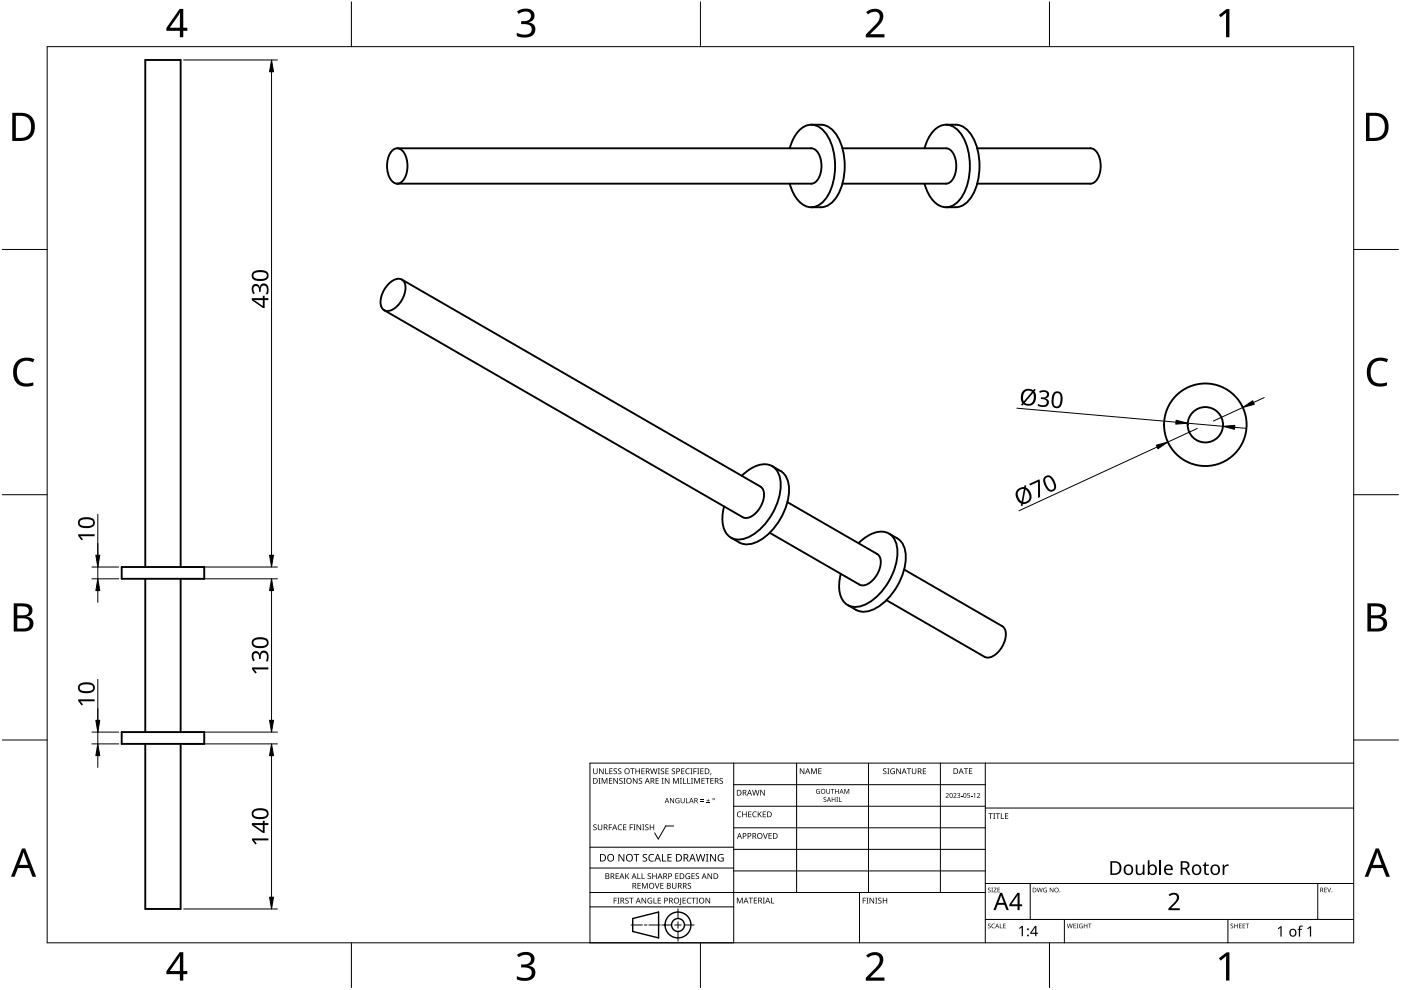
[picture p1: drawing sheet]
<svg xmlns="http://www.w3.org/2000/svg" width="297mm" height="210mm" viewBox="0 0 297 210" stroke-linecap="round" stroke-linejoin="round" font-family="sans-serif">
<g fill="none" stroke="#000" stroke-width=".4">
<path d="M83.3 31.8a1.66 1.66 0 0 1 2.6 1 5.4 5.4 0 0 1-.7 5.8 1.66 1.66 0 0 1-2.7-1.1 5.4 5.4 0 0 1 .8-5.7zM84.2 31.4h87.8a2.86 2.86 0 0 1 2.1 2.9 4.5 4.5 0 0 1-1.6 4.5l-88.3 .1M167.4 31.4a6.3 6.3 0 0 1 4-4.9 3.8 3.8 0 0 1 3.9 2.1 13.4 13.4 0 0 1 0 13.2 3.5 3.5 0 0 1-5.7 1.1 8.2 8.2 0 0 1-2.2-4M172 26.4a4.8 4.8 0 0 1 4.8 1.5 12.9 12.9 0 0 1 1.5 12.1 5.8 5.8 0 0 1-3.5 3.8l-2.8 .1M178.6 31.4h22a2.86 2.86 0 0 1 2.1 2.9 4.5 4.5 0 0 1-1.6 4.5l-22.5 .1M196 31.4a6.3 6.3 0 0 1 3.9-4.9 3.8 3.8 0 0 1 4 2.1 13.4 13.4 0 0 1 0 13.2 3.5 3.5 0 0 1-5.7 1.1 8.2 8.2 0 0 1-2.2-4M200.6 26.4a4.8 4.8 0 0 1 4.8 1.5 12.9 12.9 0 0 1 1.5 12.1 5.8 5.8 0 0 1-3.5 3.8l-2.8 .1M207.2 31.4h24a2.86 2.86 0 0 1 2.1 2.9 4.5 4.5 0 0 1-1.6 4.5l-24.5 .1M85.2 59.3l76 43.9a2.86 2.86 0 0 1 .4 3.5 4.5 4.5 0 0 1-3.7 3.1l-76.4-44M82.5 60.1a2.57 2.57 0 0 1 2.7-.8 2.86 2.86 0 0 1 .4 3.5 4.5 4.5 0 0 1-3.7 3.1 1.72 1.72 0 0 1-1.2-2.2 6 6 0 0 1 1.8-3.6zM163.7 98.8a4.8 4.8 0 0 1 3.5 3.7 12.9 12.9 0 0 1-4.8 11.2 5.8 5.8 0 0 1-5 1.6l-2.4-1.3M157.3 100.9a6.3 6.3 0 0 1 5.8-2.3 3.8 3.8 0 0 1 2.4 3.8 13.4 13.4 0 0 1-6.6 11.4 3.5 3.5 0 0 1-5.5-2 8.2 8.2 0 0 1 .1-4.4"/>
<path d="M166.9 106.5l19.1 11a2.86 2.86 0 0 1 .4 3.5 4.5 4.5 0 0 1-3.7 3.1l-19.5-11.1M182 115.2a6.3 6.3 0 0 1 5.9-2.3 3.8 3.8 0 0 1 2.4 3.7 13.4 13.4 0 0 1-6.6 11.5 3.5 3.5 0 0 1-5.5-2 8.2 8.2 0 0 1 .1-4.4M188.5 113.1a4.8 4.8 0 0 1 3.4 3.6 12.9 12.9 0 0 1-4.7 11.3 5.8 5.8 0 0 1-5 1.6l-2.5-1.3M25.8 120.2h17.5v2.5h-17.5zM30.8 120.2v-107.5h7.5v107.5M30.8 122.7v32.5M38.3 122.7v32.5M191.7 120.8l20.8 12a2.86 2.86 0 0 1 .4 3.5 4.5 4.5 0 0 1-3.7 3.1l-21.3-12.1M25.8 155.2h17.5v2.5h-17.5zM30.8 157.7v35h7.5v-35"/>
<circle cx="255.6" cy="90.1" r="3.8"/>
<circle cx="255.6" cy="90.1" r="8.8"/>
</g>
<path d="M10 9.9h277v190h-277z" fill="none" stroke="#000" stroke-width=".21"/>
<path d="M74.5 .4v9.5M148.5 .4v9.5M222.5 .4v9.5M.5 52.9h9.5M287 52.9h9.5M.5 104.9h9.5M287 104.9h9.5M.5 156.9h9.5M287 156.9h9.5M74.5 199.9v9.5M148.5 199.9v9.5M222.5 199.9v9.5" fill="none" stroke="#000" stroke-width=".21"/>
<g fill="#000">
<path d="M109.6 2.4a2.45 2.45 0 0 1 3.6 .3 1.47 1.47 0 0 1-1.1 2.1 1.55 1.55 0 0 1 1.4 1.5 1.55 1.55 0 0 1-1.3 1.5l-1 .2-1.2-.2-.4-.2v-.6a2.31 2.31 0 0 0 3-.3 1.09 1.09 0 0 0-.1-1.2 1.09 1.09 0 0 0-1-.4h-1v-.6a1.61 1.61 0 0 0 2-.9 1.02 1.02 0 0 0-.3-1 1.02 1.02 0 0 0-1.1-.1l-1.1 .4zM183.6 2.6a2.15 2.15 0 0 1 3.7 .5 3.3 3.3 0 0 1-1.6 2.9l-1.2 1.3h3v.6h-3.9v-.6l1.5-1.6a2.73 2.73 0 0 0 1.4-2.6 1.53 1.53 0 0 0-2.5 0zM258.4 3.2l1.7-1.3h.6v6h-.8l.1-5.2-1.2 1zM3.5 76.7a3.3 3.3 0 0 1 3.8-.5l-.3 .6a2.26 2.26 0 0 0-2.6 .1 2.26 2.26 0 0 0-.8 2.5 2.12 2.12 0 0 0 3.1 1.8l.4-.1v.6a3 3 0 0 1-4-1.2 4 4 0 0 1 .4-3.8zM290.5 76.7a3.3 3.3 0 0 1 3.8-.5l-.3 .6a2.26 2.26 0 0 0-2.6 .1 2.26 2.26 0 0 0-.8 2.5 2.12 2.12 0 0 0 3.1 1.8l.4-.1v.6a3 3 0 0 1-4-1.2 4 4 0 0 1 .4-3.8zM109.6 202.4a2.45 2.45 0 0 1 3.6 .3 1.47 1.47 0 0 1-1.1 2.1 1.55 1.55 0 0 1 1.4 1.5 1.55 1.55 0 0 1-1.3 1.6l-1 .1-1.2-.2-.4-.2v-.6a2.31 2.31 0 0 0 3-.3 1.09 1.09 0 0 0-.1-1.2 1.09 1.09 0 0 0-1-.4h-1v-.6a1.61 1.61 0 0 0 2-.9 1.02 1.02 0 0 0-.3-1 1.02 1.02 0 0 0-1.1-.1l-1.1 .5zM183.6 202.6a2.15 2.15 0 0 1 3.7 .5 3.3 3.3 0 0 1-1.6 2.9l-1.2 1.3h3v.6h-3.9v-.6l1.5-1.6a2.73 2.73 0 0 0 1.4-2.6 1.53 1.53 0 0 0-2.5 0zM258.4 203.2l1.7-1.3h.6v6h-.8l.1-5.2-1.2 1z"/>
<path d="M38.1 1.9h.8v4h.8v.6h-.8v1.4h-.8v-1.4h-2.8v-.6zM38.1 2.7l-2.1 3.2h2.1z"/>
<path d="M2.6 23.9h1.8a2.8 2.8 0 0 1 2.9 3.6 2.73 2.73 0 0 1-3 2.4h-1.7zM3.4 24.6v4.6h.8a2.23 2.23 0 0 0 2.4-2.9 1.96 1.96 0 0 0-2.3-1.7z"/>
<path d="M289.6 23.9h1.9a2.8 2.8 0 0 1 2.9 3.6 2.73 2.73 0 0 1-3.1 2.4h-1.7zM290.4 24.6v4.6h.8a2.23 2.23 0 0 0 2.4-2.9 1.96 1.96 0 0 0-2.2-1.7z"/>
<path d="M2.9 127.9h2.3a1.44 1.44 0 0 1 1.7 1.2 1.44 1.44 0 0 1-1.2 1.7 1.56 1.56 0 0 1 1.4 1.6 1.56 1.56 0 0 1-1.6 1.5h-2.6zM3.7 131.1v2.2h1.2a1.13 1.13 0 0 0 1.4-1.2 1.13 1.13 0 0 0-1.5-1zM3.7 128.6v1.9h1.1a.98 .98 0 0 0 1.3-.8 .98 .98 0 0 0-1.1-1.1z"/>
<path d="M289.9 127.9h2.3a1.44 1.44 0 0 1 1.7 1.2 1.44 1.44 0 0 1-1.1 1.7 1.56 1.56 0 0 1 1.3 1.6 1.56 1.56 0 0 1-1.6 1.5h-2.6zM290.7 131.1v2.2h1.2a1.13 1.13 0 0 0 1.4-1.2 1.13 1.13 0 0 0-1.5-1zM290.7 128.6v1.9h1.1a.98 .98 0 0 0 1.3-.8 .98 .98 0 0 0-1.1-1.1z"/>
<path d="M4.7 179.9h.6l2.4 6h-.8l-.7-1.9h-2.4l-.7 1.9h-.8zM5 180.7l-.9 2.7h1.8z"/>
<path d="M291.7 179.9h.7l2.3 6h-.8l-.7-1.9h-2.4l-.7 1.9h-.8zM292 180.7l-.9 2.7h1.9z"/>
<path d="M38.1 201.9h.8v4h.8v.6h-.8v1.4h-.8v-1.4h-2.8v-.6zM38.1 202.7l-2.1 3.2h2.1z"/>
</g>
<g fill="none" stroke="#000" stroke-width=".21">
<path d="M125.1 179.6h30.5M142.8 175.1h-1.6l-1.6 2.8-.8-1.3M155.6 161.8v38.1h-30.5v-38.1h161.9M155.6 166.4h53.3M155.6 170.9h53.3M155.6 175.5h53.3M168.9 161.8v27.4M184.1 161.8v27.4M199.4 161.8v27.4M208.9 161.8v38.1M208.9 171.3h78.1M125.1 192.3h30.5"/>
<path d="M125.1 189.2h83.8M125.1 184h30.5M133.8 196.1h2.4M136.6 196.1h.6M137.6 196.1h2.4M140.3 196.1h2.1M143.1 196.1h1.3M143.7 192.7v2M143.7 195.4v1.4M143.7 197.5v2M145.1 196.1h2.1M155.6 180.1h53.3"/>
<path d="M155.6 184.7h53.3M182.2 189.2v10.7M208.9 194.9h78.1M208.9 187.3h78.1M218.4 187.3v7.6M225.7 194.9v5M260.3 194.9v5M279.4 187.3v7.6"/>
</g>
<g fill="#000">
<path d="M125.8 174.9l.5-.1h.2l-.1 .2a.25 .25 0 0 0-.3-.1 .25 .25 0 0 0 0 .4 .4 .4 0 0 1 .4 .3 .4 .4 0 0 1-.2 .5 .4 .4 0 0 1-.5-.3v.1a.27 .27 0 0 0 .5 0 .27 .27 0 0 0-.1-.4l-.4-.2zM125.8 162.9h.1v.8a.32 .32 0 0 0 .3 .3 .32 .32 0 0 0 .3-.3v-.8h.2v.8a.47 .47 0 0 1-.5 .4 .47 .47 0 0 1-.4-.4zM126.9 165h.4l-.1 .1v1l.1 .1h-.4l.1-.1v-1zM126.8 174.8h.1v.8a.32 .32 0 0 0 .3 .3 .32 .32 0 0 0 .3-.3v-.8h.2v.8a.47 .47 0 0 1-.5 .4 .47 .47 0 0 1-.4-.4zM127 162.9h.2l.6 1v-1h.2v1.2h-.2l-.7-1 .1 1h-.2zM127.6 165h.2l.4 1 .4-1h.2v1.2h-.2v-1.1l-.4 1.1h-.1l-.4-1.1v1.1h-.1zM128.3 162.9h.2v1.1h.5v.1h-.7zM129.1 174.8h.7v.1h-.6v.5h.5v.1h-.5v.5h-.1zM129.1 165h.7v.1h-.5v.4h.5v.1h-.5v.4h.5v.2h-.7zM129.2 162.9h.7v.1h-.5v.4h.4v.2h-.4v.4h.5v.1h-.7zM130.1 163l.5-.1 .2 .1v.1a.25 .25 0 0 0-.4-.1 .25 .25 0 0 0 0 .4 .4 .4 0 0 1 .4 .3 .4 .4 0 0 1-.2 .5 .4 .4 0 0 1-.5-.3v.1a.27 .27 0 0 0 .5 0 .27 .27 0 0 0-.1-.4l-.4-.2zM130.1 165h.1l.7 1v-1h.1v1.2h-.2l-.6-1v1h-.1z"/>
<path d="M131.1 175l.5-.2 .3 .1-.1 .1a.49 .49 0 0 0-.7 .4 .49 .49 0 0 0 .8 .4 .57 .57 0 0 1-.8 0 .57 .57 0 0 1 0-.8zM131.1 163l.4-.1 .2 .1v.1a.25 .25 0 0 0-.4-.1 .25 .25 0 0 0 0 .4 .4 .4 0 0 1 .5 .3 .4 .4 0 0 1-.3 .5 .4 .4 0 0 1-.5-.3l.1 .1a.27 .27 0 0 0 .4 0 .27 .27 0 0 0-.1-.4l-.3-.2zM131.3 165.1l.5-.2 .2 .1v.1a.25 .25 0 0 0-.4-.1 .25 .25 0 0 0 0 .4 .4 .4 0 0 1 .4 .3 .4 .4 0 0 1-.2 .5 .4 .4 0 0 1-.5-.2h.1a.27 .27 0 0 0 .4 .1 .27 .27 0 0 0-.1-.4l-.4-.3zM132.2 165h.4l-.1 .1v1l.1 .1h-.4l.1-.1v-1zM132.1 174.8h.7v.1h-.5v.4h.5v.1h-.5v.5h.5v.1h-.7zM133.5 174.8h.7v.1h-.5v.5h.5v.1h-.5v.5h-.2zM133.6 162.9h.9v.1h-.3v1.1h-.2v-1.1h-.4zM134.3 174.8h.4l-.1 .1v1l.1 .1h-.4l.1-.1v-1zM134.2 165h.2l.6 1v-1h.2v1.2h-.2l-.7-1v1h-.1zM134.7 162.9h.2v.5h.6v-.5h.2v1.2h-.2v-.5h-.6v.5h-.2zM135 174.8h.1l.7 1v-1h.1v1.2h-.2l-.6-1v1h-.1zM135.5 165.1l.4-.2 .2 .1v.1a.25 .25 0 0 0-.4-.1 .25 .25 0 0 0 0 .4 .4 .4 0 0 1 .5 .3 .4 .4 0 0 1-.3 .5 .4 .4 0 0 1-.5-.2h.1a.27 .27 0 0 0 .4 .1 .27 .27 0 0 0-.1-.4l-.3-.3z"/>
<path d="M136.2 174.8h.4l-.1 .1v1l.1 .1h-.4l.1-.1v-1zM136 162.9h.7v.1h-.6v.4h.5v.2h-.5v.4h.6v.1h-.7zM136.8 174.9l.4-.1h.3l-.1 .2a.25 .25 0 0 0-.3-.1 .25 .25 0 0 0 0 .4 .4 .4 0 0 1 .4 .3 .4 .4 0 0 1-.3 .5 .4 .4 0 0 1-.4-.3v.1a.27 .27 0 0 0 .5 0 .27 .27 0 0 0-.1-.4l-.4-.2zM137.8 174.8h.1v.5h.6v-.5h.2v1.2h-.2v-.6h-.6v.6h-.1zM137.8 162.9h.2l.3 1 .2-1h.2l.3 1 .2-1h.2l-.3 1.2h-.2l-.3-1-.3 1h-.1zM139 165h.7v.1h-.5v.4h.4v.1h-.4v.4h.5v.2h-.7zM139.5 162.9h.4l-.1 .1v1l.1 .1h-.4l.1-.1v-1zM140.3 165h.4l-.1 .1v1l.1 .1h-.4l.1-.1v-1zM140.1 163l.5-.1 .2 .1v.1a.25 .25 0 0 0-.4-.1 .25 .25 0 0 0 0 .4 .4 .4 0 0 1 .4 .3 .4 .4 0 0 1-.2 .5 .4 .4 0 0 1-.5-.3l.1 .1a.27 .27 0 0 0 .4 0 .27 .27 0 0 0-.1-.4l-.4-.2zM141.1 162.9h.7v.1h-.6v.4h.5v.2h-.5v.4h.6v.1h-.7zM141 165h.1l.7 1v-1h.1v1.2h-.2l-.6-1v1h-.1zM142.1 169.2h.1l.6 .9v-.9h.1v1.1h-.1l-.6-.9v.9h-.1z"/>
<path d="M142.5 163l.4-.1 .2 .1v.1a.25 .25 0 0 0-.4-.1 .25 .25 0 0 0 0 .4 .4 .4 0 0 1 .4 .3 .4 .4 0 0 1-.2 .5 .4 .4 0 0 1-.5-.3l.1 .1a.27 .27 0 0 0 .4 0 .27 .27 0 0 0-.1-.4l-.4-.2zM142.7 165h.2l.4 1 .4-1h.2v1.2h-.1v-1.1l-.4 1.1h-.2l-.4-1.1v1.1h-.1zM143.3 169.3l.5-.1 .3 .1-.1 .1a.45 .45 0 0 0-.7 .3 .45 .45 0 0 0 .6 .5v-.4h-.2v-.1h.4v.6a.6 .6 0 0 1-.8-.2 .6 .6 0 0 1 0-.8zM144.1 165h.5l-.2 .1v1l.2 .1h-.5l.2-.1v-1zM144.8 165h.2v1h.5v.2h-.7zM144.4 162.9h.7v.1h-.5v.4h.5v.2h-.5v.4h.5v.1h-.7zM144.3 169.2h.2v.7a.28 .28 0 0 0 .2 .3 .28 .28 0 0 0 .3-.3v-.7h.2v.7a.42 .42 0 0 1-.5 .4 .42 .42 0 0 1-.4-.4zM145.4 169.2h.2v1h.5v.1h-.7zM145.7 165h.2v1h.5v.2h-.7zM145.5 163.1l.4-.2 .3 .1v.1a.49 .49 0 0 0-.7 .4 .49 .49 0 0 0 .7 .5 .57 .57 0 0 1-.8-.1 .57 .57 0 0 1 0-.8zM146.4 162.9h.4l-.1 .1v1l.1 .1h-.4l.1-.1v-1zM146.5 165h.4l-.1 .1v1l.1 .1h-.4l.1-.1v-1z"/>
<path d="M147 162.9h.7v.1h-.5v.5h.5v.1h-.5v.5h-.2zM147.2 165h.2l.4 1 .4-1h.2v1.2h-.2l.1-1.1-.5 1.1h-.1l-.4-1.1v1.1h-.1zM147.8 162.9h.5l-.2 .1v1l.2 .1h-.5l.2-.1v-1zM148.5 169.9h.7v.1h-.7zM148.5 169.5h.7v.2h-.7zM148.5 162.9h.7v.1h-.6v.4h.5v.2h-.5v.4h.6v.1h-.7zM148.7 165h.7v.1h-.5v.4h.5v.1h-.5v.4h.5v.2h-.7zM149.8 170.2h.7v.1h-.7zM149.5 165h.9v.1h-.3v1.1h-.2v-1.1h-.4zM150.1 169.4l.1 .3h.3l-.3 .1v.3l-.1-.3h-.3l.3-.1zM150.7 163.9h.1l-.2 .4zM150.6 165h.7v.1h-.5v.4h.5v.1h-.5v.4h.5v.2h-.7z"/>
<path d="M152.6 165.1l.4-.2 .3 .1-.1 .1a.25 .25 0 0 0-.4-.1 .25 .25 0 0 0 0 .4 .4 .4 0 0 1 .5 .3 .4 .4 0 0 1-.3 .5 .4 .4 0 0 1-.5-.2h.1a.27 .27 0 0 0 .5 .1 .27 .27 0 0 0-.1-.4l-.4-.3zM156.4 172.2l.4-.2 .4 .1-.1 .1a.49 .49 0 0 0-.7 .5 .49 .49 0 0 0 .7 .4 .57 .57 0 0 1-.8 0 .57 .57 0 0 1 0-.8zM157.4 172.1h.1v.5h.7v-.5h.1v1.2h-.1v-.6h-.7v.6h-.1zM158.6 172.1h.7v.1h-.5v.4h.5v.1h-.5v.4h.5v.2h-.7zM159.7 172.2l.4-.2 .3 .1v.1a.49 .49 0 0 0-.7 .5 .49 .49 0 0 0 .7 .4 .57 .57 0 0 1-.8 0 .57 .57 0 0 1 0-.8zM159.5 167.5h.1l.3 1 .3-1h.1l.3 1 .3-1h.1l-.3 1.2h-.2l-.3-1.1-.3 1.1h-.1zM160.7 172.1h.1v.6l.5-.6h.2l-.5 .5 .5 .7h-.1l-.5-.6-.1 .6h-.1zM161.8 176.6h.1l.4 1.1 .3-1.1h.2l-.5 1.2h-.1zM161.2 167.5h.2l.6 1v-1h.2v1.2h-.2l-.7-1v1h-.1zM161.7 172.1h.7v.1h-.5v.4h.5v.1h-.5v.4h.5v.2h-.7zM162.9 176.6h.7v.2h-.5v.3h.5v.2h-.5v.4h.5v.1h-.7zM169.6 162.9h.2l.6 1v-1h.1v1.2h-.1l-.7-1v1h-.1z"/>
<path d="M172 162.9h.2l.4 1 .3-1h.3v1.2h-.2v-1l-.4 1h-.1l-.4-1.1v1.1h-.1zM173.1 167.4l.7-.1-.1 .1a.42 .42 0 0 0-.6 .4 .42 .42 0 0 0 .6 .4v-.3l-.2-.1h.4v.5a.56 .56 0 0 1-.8-.1 .56 .56 0 0 1 0-.8zM173.5 162.9h.7v.1h-.5v.4h.4v.1h-.4v.5h.5v.1h-.7zM174.6 169.1l.4-.1h.2v.2a.25 .25 0 0 0-.4-.1 .25 .25 0 0 0 0 .3 .25 .25 0 0 0 .3 .1 .32 .32 0 0 1 0 .5 .32 .32 0 0 1-.5-.1 .25 .25 0 0 0 .3 .1 .25 .25 0 0 0 .1-.4l-.4-.2zM175.2 167.3h.1v.6a.26 .26 0 0 0 .3 .3 .26 .26 0 0 0 .3-.3v-.6h.1v.6a.39 .39 0 0 1-.4 .4 .39 .39 0 0 1-.4-.4zM176.1 167.3h.8v.1h-.3v.9h-.1v-.9h-.4zM176.3 169h.2v.4h.5v-.4h.1v1h-.1v-.5h-.5v.5h-.2zM177.3 169h.4l-.1 .1 .1 .9h-.4l.1-.1zM177.1 167.3h.1v.4h.5v-.4h.1v1h-.1v-.5h-.5v.5h-.1zM177.9 169h.1v.9h.5v.1h-.6zM179 167.3h.2l.3 .8 .4-.8h.1v1h-.1v-.9l-.4 .9-.4-.9v.9h-.1zM187.3 163l.4-.1 .2 .1v.1a.25 .25 0 0 0-.4-.1 .25 .25 0 0 0 0 .4 .4 .4 0 0 1 .5 .3 .4 .4 0 0 1-.3 .5 .4 .4 0 0 1-.5-.3l.1 .1a.27 .27 0 0 0 .4 0 .27 .27 0 0 0-.1-.4l-.3-.2z"/>
<path d="M188.1 162.9h.5l-.2 .1v1l.2 .1h-.5l.2-.1v-1zM188.9 163.1l.5-.2 .3 .1v.1a.5 .5 0 0 0-.8 .4 .5 .5 0 0 0 .7 .5v-.4h-.3v-.1h.4v.6a.66 .66 0 0 1-.8-.1 .66 .66 0 0 1 0-.9zM190 162.9h.2l.7 1-.1-1h.2v1.2h-.2l-.6-1v1h-.2zM192.3 162.9h.9v.1h-.4v1.1h-.2v-1.1h-.3zM193.3 162.9h.2v.8a.32 .32 0 0 0 .3 .3 .32 .32 0 0 0 .3-.3v-.8h.2v.8a.47 .47 0 0 1-.5 .4 .47 .47 0 0 1-.5-.4zM195.7 162.9h.6v.1h-.5v.4h.5v.2h-.5v.4h.5v.1h-.6zM200.5 168.3a.37 .37 0 0 1 .6 0 .37 .37 0 0 1-.2 .5l-.3 .3h.6v.1h-.7l.3-.4a.27 .27 0 0 0 .2-.4 .27 .27 0 0 0-.4-.1zM202.1 168.3a.37 .37 0 0 1 .6 0 .37 .37 0 0 1-.2 .5l-.2 .3h.5v.1h-.7l.3-.4a.27 .27 0 0 0 .3-.4 .27 .27 0 0 0-.5-.1zM202.9 168.2a.32 .32 0 0 1 .5-.1 .32 .32 0 0 1 0 .5 .33 .33 0 0 1 .1 .6 .33 .33 0 0 1-.6-.2 .26 .26 0 0 0 .4 .1 .26 .26 0 0 0 .1-.4l-.3-.1a.23 .23 0 0 0 .3-.1 .23 .23 0 0 0-.1-.3 .23 .23 0 0 0-.3 .1zM203.7 168.7h.4v.1h-.4zM204.3 162.9h1v.1h-.4v1.1h-.2v-1.1h-.4zM205.1 168.1h.5v.2h-.4v.3a.34 .34 0 0 1 .5 .1 .34 .34 0 0 1-.2 .5 .34 .34 0 0 1-.4-.2 .29 .29 0 0 0 .4 .1 .29 .29 0 0 0 0-.5 .29 .29 0 0 0-.4 0z"/>
<path d="M205.8 168.7h.4v.1h-.4zM205.4 162.9h.7v.1h-.5v.4h.5v.1h-.5v.5h.5v.1h-.7zM206.4 168.4l.4-.3v1.1h-.2v-.9zM207.1 168.3a.37 .37 0 0 1 .6 0 .37 .37 0 0 1-.2 .5l-.2 .3h.5v.1h-.7l.3-.4a.27 .27 0 0 0 .3-.4 .27 .27 0 0 0-.5-.1zM209.6 172.4h.9v.2h-.4v1h-.1v-1h-.4zM210.6 172.4h.4l-.1 .1v1l.1 .1h-.4l.1-.1v-1zM211.1 172.4h.9v.2h-.4v1h-.1v-1h-.4zM212.2 172.4h.2v1.1h.5v.1h-.7zM213.1 172.4h.7v.2h-.6v.3h.5v.2h-.5v.4h.6v.1h-.7zM130.1 190.3h.7v.2h-.5v.4h.4v.1h-.4v.6h-.2zM130.5 185.2h.7v.1h-.5v.4h.5v.1h-.5v.4h.5v.2h-.7zM130.9 190.3h.4l-.1 .2v.9l.1 .2h-.4l.1-.2v-.9z"/>
<path d="M131.1 181.1h.3l.8 1.3v-1.3h.2v1.6h-.3l-.8-1.4v1.4h-.2zM132.6 190.5l.4-.2 .3 .1-.1 .1a.25 .25 0 0 0-.4-.1 .25 .25 0 0 0 0 .4 .4 .4 0 0 1 .5 .3 .4 .4 0 0 1-.3 .5 .4 .4 0 0 1-.5-.2h.1a.27 .27 0 0 0 .5 .1 .27 .27 0 0 0-.1-.5l-.4-.2zM132.6 185.2h.1v.6l.6-.6h.1l-.5 .5 .5 .7h-.1l-.5-.6-.1 .6h-.1zM133.4 190.3h.9v.2h-.4v1.1h-.1v-1.1h-.4zM134.3 181.1h1.2v.2h-.5v1.4h-.2v-1.4h-.5zM135.1 185.2h.2v1h.5v.2h-.7zM135.2 187.2h.6v.1h-.5v.4h.5v.2h-.5v.4h.5v.1h-.6zM136 185.2h.2v1h.5v.2h-.7zM136.1 187.2h.2l.4 1 .4-1h.2v1.2h-.1v-1l-.4 1h-.2l-.4-1 .1 1h-.2zM136 190.3h.2l.7 1.1-.1-1.1h.2v1.3h-.2l-.6-1v1h-.2zM136.3 181.2l.3-.1h.6l-.2 .2a.33 .33 0 0 0-.5 .1 .33 .33 0 0 0 .4 .4 .49 .49 0 0 1 .3 .7 .49 .49 0 0 1-.8 .2l-.2-.1v-.2l.3 .1a.35 .35 0 0 0 .5-.2 .35 .35 0 0 0-.4-.4l-.3-.3zM137.4 190.5l.6-.2 .3 .1-.1 .1a.5 .5 0 0 0-.8 .4 .5 .5 0 0 0 .7 .5v-.3h-.3v-.2h.5v.6a.66 .66 0 0 1-.9-.1 .66 .66 0 0 1 0-.9z"/>
<path d="M137.4 185.3l.4-.2 .2 .1v.1a.25 .25 0 0 0-.4-.1 .25 .25 0 0 0 0 .4 .4 .4 0 0 1 .4 .3 .4 .4 0 0 1-.2 .5 .4 .4 0 0 1-.5-.2h.1a.27 .27 0 0 0 .4 .1 .27 .27 0 0 0-.1-.4l-.4-.3zM137.7 181.3l.5-.2h.5l-.1 .2a.63 .63 0 0 0-.9 .6 .63 .63 0 0 0 .9 .5v.2a.83 .83 0 0 1-1-.3 .83 .83 0 0 1 .1-1zM138.6 190.3h.1v1.1h.5v.2h-.6zM138.8 187.2h.2l.3 1.1 .4-1.1h.1l-.4 1.2h-.2zM138.3 185.2h.2v.5h.6v-.5h.1v1.2h-.1v-.6h-.6v.6h-.2zM139.5 190.3h.6v.2h-.5v.4h.5v.1h-.5v.4h.5v.2h-.6zM140.4 181.1h.2v1.4h.6v.2h-.8zM140 187.2h.7v.1h-.5v.4h.4v.2h-.4v.4h.5v.1h-.7zM141.5 181.1h.9v.2h-.7v.4h.7v.2h-.7v.6h.7v.2h-.9zM142.5 187.2h.1v.8a.32 .32 0 0 0 .4 .3 .32 .32 0 0 0 .3-.3v-.8h.1v.8a.47 .47 0 0 1-.5 .4 .47 .47 0 0 1-.4-.4zM143.2 185.2h.7v.1h-.6v.4h.5v.1h-.5v.4h.6v.2h-.7zM144.2 190.3h.2v1.3l-.1 .2-.3 .1v-.2l.2-.1z"/>
<path d="M144.7 190.3h.7v.2h-.5v.4h.5v.1h-.5v.4h.5v.2h-.7zM145.5 185.3l.4-.2 .4 .1-.1 .1a.5 .5 0 0 0-.7 .4 .5 .5 0 0 0 .7 .5v-.3h-.3v-.2h.4v.6a.66 .66 0 0 1-.9-.1 .66 .66 0 0 1 .1-.9zM145.8 190.5l.4-.2 .3 .1v.1a.49 .49 0 0 0-.7 .5 .49 .49 0 0 0 .7 .4 .57 .57 0 0 1-.8 0 .57 .57 0 0 1 0-.8zM145.9 187.3l.4-.1 .2 .1v.1a.25 .25 0 0 0-.4-.1 .25 .25 0 0 0 0 .4 .4 .4 0 0 1 .4 .3 .4 .4 0 0 1-.2 .5 .4 .4 0 0 1-.5-.3l.1 .1a.27 .27 0 0 0 .4 0 .27 .27 0 0 0-.1-.4l-.4-.2zM146.6 190.3h.9v.2h-.4v1.1h-.1v-1.1h-.4zM146.6 185.2h.7v.1h-.5v.4h.5v.1h-.5v.4h.5v.2h-.7zM147.6 190.3h.4l-.1 .2v.9l.1 .2h-.4l.1-.2v-.9zM147.5 185.3l.5-.2 .2 .1v.1a.25 .25 0 0 0-.4-.1 .25 .25 0 0 0 0 .4 .4 .4 0 0 1 .4 .3 .4 .4 0 0 1-.2 .5 .4 .4 0 0 1-.5-.2h.1a.27 .27 0 0 0 .4 .1 .27 .27 0 0 0-.1-.4l-.4-.3zM147.5 181.1h.2l.4 1.3 .3-1.3h.2l.4 1.3 .3-1.3h.2l-.4 1.6h-.2l-.4-1.4-.3 1.4h-.2zM149.7 181.1h.5l-.2 .1v1.3l.2 .2h-.5l.1-.2v-1.3zM149.6 190.3h.2l.6 1.1v-1.1h.2v1.3h-.2l-.7-1v1h-.1zM150 185.2h.2l.6 1v-1h.2v1.2h-.2l-.7-1 .1 1h-.2z"/>
<path d="M150.5 181.1h.3l.8 1.3v-1.3h.2v1.6h-.3l-.8-1.4v1.4h-.2zM152.3 181.3l.8-.2h.3l-.1 .2a.65 .65 0 0 0-1 .5 .65 .65 0 0 0 .9 .7v-.5h-.3v-.2h.5v.8a.86 .86 0 0 1-1.1-.2 .86 .86 0 0 1 0-1.1zM156.2 190.3h.3l.3 1 .4-1h.3v1.2h-.2v-1l-.4 1h-.1l-.4-1v1h-.2zM158.7 190.3h.9v.2h-.3v1h-.2v-1h-.4zM159.8 190.3h.7v.2h-.5v.3h.5v.2h-.5v.4h.5v.1h-.7zM161.7 190.3h.5l-.2 .2v.9l.2 .1h-.5l.2-.1v-.9zM163.5 190.3h.1v1.1h.6v.1h-.7zM182.9 190.3h.7v.2h-.5v.4h.5v.1h-.5v.6h-.2zM183.7 190.3h.4l-.1 .2v.9l.1 .2h-.4l.1-.2v-.9zM184.4 190.3h.1l.7 1v-1h.1v1.3h-.1l-.7-1v1h-.1zM185.6 190.3h.4l-.1 .2v.9l.1 .2h-.4l.1-.2v-.9zM186.2 190.5l.5-.2 .2 .1v.1a.25 .25 0 0 0-.4-.1 .25 .25 0 0 0 0 .4 .4 .4 0 0 1 .4 .3 .4 .4 0 0 1-.2 .5 .4 .4 0 0 1-.5-.2 .27 .27 0 0 0 .5 .1 .27 .27 0 0 0-.1-.5l-.4-.2z"/>
<path d="M187.2 190.3h.1v.6h.6v-.6h.2v1.3h-.2v-.6h-.6v.6h-.1zM209.5 188.3l.3-.1 .2 .2a.24 .24 0 0 0-.3-.1 .24 .24 0 0 0-.1 .3 .24 .24 0 0 0 .3 .1 .31 .31 0 0 1 0 .5 .31 .31 0 0 1-.5-.2 .23 .23 0 0 0 .4 .2 .23 .23 0 0 0 0-.4l-.3-.2zM209.5 195.9l.3-.1 .2 .2a.24 .24 0 0 0-.3-.1 .24 .24 0 0 0-.1 .3 .24 .24 0 0 0 .3 .1 .31 .31 0 0 1 0 .5 .31 .31 0 0 1-.5-.1 .23 .23 0 0 0 .4 .1 .23 .23 0 0 0 0-.4l-.3-.2zM210.2 188.2h.3l-.1 .1 .1 .9h-.3l.1-.1zM210.3 196l.4-.2 .2 .1v.1a.39 .39 0 0 0-.6 .3 .39 .39 0 0 0 .6 .4 .46 .46 0 0 1-.7-.1 .46 .46 0 0 1 .1-.6zM210.7 188.2h.6l-.5 .9h.5v.1h-.7l.5-.9h-.4zM212 195.8h.1v.9l.4 .1h-.5zM211.5 188.2h.5l-.4 .1v.3h.4l-.4 .1v.4l.4 .1h-.5zM212.7 195.8h.5l-.4 .1v.3h.4l-.4 .2v.3l.4 .1h-.5zM216.1 196.8l.6-.5h.2v2.2h-.3v-1.9l-.4 .4zM219.8 188.2h.2l.2 .8 .2-.8h.1l.2 .8 .2-.8h.2l-.3 1h-.1l-.2-.8-.3 .8h-.1zM221.3 188.3h.7h-.1a.4 .4 0 0 0-.6 .4 .4 .4 0 0 0 .6 .4v-.3l-.3-.1h.4v.5a.53 .53 0 0 1-.7-.2 .53 .53 0 0 1 0-.7z"/>
<path d="M222.6 188.2h.1l.5 .8v-.8h.1v1h-.1l-.5-.8v.8h-.1zM226.2 195.8h.1l.2 .9 .3-.9h.1l.2 .9 .2-.9h.1l-.2 1h-.1l-.3-.8-.2 .8h-.1zM227.6 195.8h.5l-.4 .1v.3h.4l-.4 .2v.3l.4 .1h-.5zM228.3 195.8h.3l-.1 .1 .1 .9h-.3l.1-.1zM228.9 196l.7-.1-.2 .1a.4 .4 0 0 0-.5 .3 .4 .4 0 0 0 .5 .4v-.3l-.2-.1h.4v.5a.53 .53 0 0 1-.7-.1 .53 .53 0 0 1 0-.7zM229.8 195.8h.1v.4h.5v-.4h.1v1h-.1v-.4h-.5v.4h-.1zM230.7 195.8h.7l-.3 .1v.9h-.1v-.9zM240.8 183.3h.4v1.4a.59 .59 0 0 0 .7 .5 .59 .59 0 0 0 .4-.7v-1.2h.4v2.2h-.3l-.1-.3a.84 .84 0 0 1-.9 .3 .84 .84 0 0 1-.6-.8zM247.8 189.7a1.21 1.21 0 0 1 1.4-.4 1.21 1.21 0 0 1 .8 1.2l-.4 .7-1.3 1.4h1.8v.4h-2.4v-.4l1.2-1.2a1.03 1.03 0 0 0 .3-1.7h-.5l-.7 .3zM255.5 182.8h.2v.5h.6v.3h-.6v1.3l.2 .3h.4v.3a.67 .67 0 0 1-1-.6v-1.3h-.3v-.2l.3-.1zM259.2 183.3h.3l.1 .4 .4-.4h.5v.3l-.5 .1-.3 .3-.1 1.5h-.4zM260.9 195.9l.4-.1 .1 .2a.24 .24 0 0 0-.3-.1 .24 .24 0 0 0-.1 .3 .24 .24 0 0 0 .4 .1 .31 .31 0 0 1-.1 .5 .31 .31 0 0 1-.4-.1 .23 .23 0 0 0 .3 .1 .23 .23 0 0 0 .1-.4l-.4-.2z"/>
<path d="M261.7 195.8h.1v.4h.5v-.4h.1v1h-.1v-.4h-.5v.4h-.1zM262.7 195.8h.5l-.4 .1v.3h.4l-.4 .2v.3l.4 .1h-.5zM263.5 195.8h.5l-.4 .1v.3h.4l-.4 .2v.3l.4 .1h-.5zM264.1 195.8h.7l-.3 .1v.9h-.1v-.9zM270.9 196.9l.6-.5h.2v2.2h-.2v-1.9l-.4 .3zM275.5 196.4l.7-.1v.2h-.4l-.1 .2-.1 .2h.5v.2h-.5v1.5h-.2v-1.5h-.3l.3-.2zM277.2 196.9l.6-.5h.2v2.2h-.3v-1.9l-.4 .3zM280.8 188.2h.5l-.4 .1v.3h.4l-.4 .1v.4l.4 .1h-.5zM281.4 188.2h.1l.3 .8 .3-.8h.1l-.3 1h-.2z"/>
<path d="M125.7 165h.4a.61 .61 0 0 1 .6 .6 .61 .61 0 0 1-.6 .6h-.4zM125.9 165.1v.9h.2a.48 .48 0 0 0 .5-.4 .48 .48 0 0 0-.5-.5z"/>
<path d="M128 174.8h.3a.35 .35 0 0 1 .5 .2 .35 .35 0 0 1-.3 .5l.4 .5h-.2l-.3-.5h-.2v.5h-.2zM128.2 174.9v.5h.1a.23 .23 0 0 0 .3-.2 .23 .23 0 0 0-.3-.3z"/>
<path d="M130.3 174.8h.1l.5 1.2h-.2l-.1-.4h-.5l-.2 .4h-.1zM130.3 175l-.2 .5h.4z"/>
<path d="M132.3 163.5a.61 .61 0 0 1 1.2 0 .61 .61 0 0 1-1.2 0zM132.6 163.5a.45 .45 0 0 0 .8 0 .45 .45 0 0 0-.8 0z"/>
<path d="M132.7 165.6a.61 .61 0 0 1 1.2 0 .61 .61 0 0 1-1.2 0zM133 165.6a.45 .45 0 0 0 .9 0 .45 .45 0 0 0-.9 0z"/>
<path d="M136.9 162.9h.4a.35 .35 0 0 1 .4 .3 .35 .35 0 0 1-.2 .4l.3 .5h-.2l-.3-.5h-.2v.5h-.2zM137.1 163v.5h.2a.23 .23 0 0 0 .3-.2 .23 .23 0 0 0-.3-.3z"/>
<path d="M137.2 165h.1l.5 1.2h-.2l-.1-.4h-.5l-.2 .4h-.1zM137.2 165.1l-.2 .6h.4z"/>
<path d="M137.9 165h.4a.35 .35 0 0 1 .4 .2 .35 .35 0 0 1-.2 .4l.3 .6h-.2l-.3-.5h-.2v.5h-.2zM138.1 165.1v.4h.2a.23 .23 0 0 0 .3-.2 .23 .23 0 0 0-.3-.2z"/>
<path d="M141.4 169.2h.1l.4 1.1h-.1l-.2-.3h-.4l-.1 .3h-.2zM141.4 169.3l-.2 .5h.4z"/>
<path d="M143.4 162.9h.3a.41 .41 0 0 1 .5 .5 .41 .41 0 0 1-.6 .3v.4h-.2zM143.6 163v.5a.29 .29 0 0 0 .4-.2 .29 .29 0 0 0-.4-.3z"/>
<path d="M146.5 169.2h.2l.4 1.1h-.2l-.1-.3h-.4l-.2 .3h-.1zM146.6 169.3l-.2 .5h.4z"/>
<path d="M147.2 169.2h.3a.31 .31 0 0 1 .4 .2 .31 .31 0 0 1-.2 .4l.3 .5h-.2l-.2-.5h-.2v.5h-.2zM147.4 169.3v.4h.1a.21 .21 0 0 0 .3-.2 .21 .21 0 0 0-.3-.2z"/>
<path d="M149.4 162.9h.4a.61 .61 0 0 1 .6 .6 .61 .61 0 0 1-.6 .6h-.4zM149.6 163v1h.2a.48 .48 0 0 0 .4-.5 .48 .48 0 0 0-.4-.5z"/>
<path d="M151.1 169.4a.24 .24 0 0 1 .4 0 .24 .24 0 0 1-.4 0zM151.2 169.4a.14 .14 0 0 0 .2 0 .14 .14 0 0 0-.2 0z"/>
<path d="M151.6 165h.3a.35 .35 0 0 1 .4 .2 .35 .35 0 0 1-.2 .4l.3 .6h-.2l-.2-.5h-.3v.5h-.1zM151.7 165.1v.4h.2a.23 .23 0 0 0 .3-.2 .23 .23 0 0 0-.3-.2z"/>
<path d="M156.7 176.6h.1l.5 1.2h-.1l-.2-.3h-.5l-.1 .3h-.2zM156.8 176.8l-.2 .5h.4z"/>
<path d="M156.2 167.5h.4a.61 .61 0 0 1 .6 .6 .61 .61 0 0 1-.6 .6h-.4zM156.4 167.6v1h.1a.48 .48 0 0 0 .5-.5 .48 .48 0 0 0-.4-.5z"/>
<path d="M157.5 167.5h.3a.35 .35 0 0 1 .4 .2 .35 .35 0 0 1-.2 .4l.3 .6h-.1l-.3-.5h-.3v.5h-.1zM157.6 167.6v.5h.2a.23 .23 0 0 0 .3-.3 .23 .23 0 0 0-.3-.2z"/>
<path d="M157.5 176.6h.3a.41 .41 0 0 1 .5 .5 .41 .41 0 0 1-.7 .3v.4h-.1zM157.6 176.8v.4a.29 .29 0 0 0 .5-.2 .29 .29 0 0 0-.5-.2z"/>
<path d="M158.5 176.6h.3a.41 .41 0 0 1 .5 .5 .41 .41 0 0 1-.6 .3v.4h-.2zM158.7 176.8v.4a.29 .29 0 0 0 .4-.2 .29 .29 0 0 0-.4-.2z"/>
<path d="M158.8 167.5h.2l.5 1.2h-.2l-.2-.4h-.4l-.2 .4h-.1zM158.9 167.6l-.2 .6h.4z"/>
<path d="M159.5 176.6h.4a.35 .35 0 0 1 .4 .3 .35 .35 0 0 1-.2 .4l.3 .5h-.2l-.3-.5h-.2v.5h-.2zM159.7 176.8v.4h.2a.23 .23 0 0 0 .3-.2 .23 .23 0 0 0-.3-.2z"/>
<path d="M160.4 177.2a.65 .65 0 0 1 1.3 0 .65 .65 0 0 1-1.3 0zM160.7 177.2a.45 .45 0 0 0 .9 0 .45 .45 0 0 0-.9 0z"/>
<path d="M162.7 172.1h.3a.61 .61 0 0 1 .6 .6 .61 .61 0 0 1-.6 .6h-.3zM162.8 172.2v.9h.2a.48 .48 0 0 0 .5-.4 .48 .48 0 0 0-.5-.5z"/>
<path d="M163.9 176.6h.4a.61 .61 0 0 1 .6 .7 .61 .61 0 0 1-.7 .5h-.3zM164 176.8v.9h.2a.48 .48 0 0 0 .5-.4 .48 .48 0 0 0-.5-.5z"/>
<path d="M171.2 162.9h.1l.5 1.2h-.2l-.1-.4h-.5l-.1 .4h-.2zM171.2 163.1l-.1 .5h.3z"/>
<path d="M174 167.8a.51 .51 0 0 1 1 0 .51 .51 0 0 1-1 0zM174.2 167.8a.38 .38 0 0 0 .7 0 .38 .38 0 0 0-.7 0z"/>
<path d="M175.7 169l.5 1-.2-.3h-.5l-.2 .3zM175.7 169.1l-.1 .5h.3z"/>
<path d="M178.4 167.3l.5 1-.3-.3h-.4l-.2 .3zM178.4 167.4l-.1 .5h.3z"/>
<path d="M191.6 162.9h.2l.4 1.2h-.1l-.2-.4h-.4l-.2 .4h-.1zM191.7 163.1l-.2 .5h.4z"/>
<path d="M194.6 162.9h.3a.35 .35 0 0 1 .5 .2 .35 .35 0 0 1-.3 .5l.4 .5h-.2l-.3-.5h-.3v.5h-.1zM194.7 163v.5h.2a.23 .23 0 0 0 .3-.2 .23 .23 0 0 0-.3-.3z"/>
<path d="M201.4 168.2l.4-.1 .2 .3v.5l-.2 .3-.3-.1-.2-.2zM201.5 168.3v.1a.37 .37 0 0 0-.1 .4 .37 .37 0 0 0 .4 .2 .4 .4 0 0 0 .1-.5 .4 .4 0 0 0-.4-.2z"/>
<path d="M202.2 162.9h.3a.61 .61 0 0 1 .6 .6 .61 .61 0 0 1-.6 .6h-.3zM202.3 163v1h.2a.48 .48 0 0 0 .5-.5 .48 .48 0 0 0-.5-.5z"/>
<path d="M203.7 162.9h.2l.4 1.2h-.1l-.2-.4h-.5l-.1 .4h-.2zM203.8 163.1l-.2 .5h.4z"/>
<path d="M204.3 168.2l.4-.1 .2 .3v.5l-.2 .3-.3-.1-.1-.2zM204.4 168.3v.1a.37 .37 0 0 0-.1 .4 .37 .37 0 0 0 .4 .2 .4 .4 0 0 0 .1-.5 .4 .4 0 0 0-.4-.2z"/>
<path d="M128.4 185.2h.3a.31 .31 0 0 1 .4 .1 .31 .31 0 0 1-.2 .4 .33 .33 0 0 1 .3 .4 .33 .33 0 0 1-.4 .3h-.4zM128.5 185.8v.4h.3a.23 .23 0 0 0 .2-.2 .23 .23 0 0 0-.3-.2zM128.5 185.3v.4h.2a.21 .21 0 0 0 .3-.2 .21 .21 0 0 0-.3-.2z"/>
<path d="M127.2 181.1h.5a.79 .79 0 0 1 .8 .8 .79 .79 0 0 1-.9 .8h-.4zM127.4 181.2v1.3h.2a.62 .62 0 0 0 .7-.6 .62 .62 0 0 0-.6-.7z"/>
<path d="M129.5 185.2h.3a.35 .35 0 0 1 .4 .2 .35 .35 0 0 1-.2 .4l.3 .6h-.1l-.3-.5h-.3v.5h-.1zM129.6 185.3v.4h.2a.23 .23 0 0 0 .3-.2 .23 .23 0 0 0-.3-.2z"/>
<path d="M128.9 181.3a.77 .77 0 0 1 1.2 .1 .77 .77 0 0 1-.2 1.1 .77 .77 0 0 1-1.1-.3v-.5zM129.1 181.4a.63 .63 0 0 0-.2 .8 .63 .63 0 0 0 .9 .2l.1-.1a.61 .61 0 0 0 0-.8 .61 .61 0 0 0-.8-.1z"/>
<path d="M131.6 190.3h.3a.35 .35 0 0 1 .4 .3 .35 .35 0 0 1-.2 .4l.3 .6h-.1l-.3-.5h-.3v.5h-.1zM131.7 190.5v.4h.2a.23 .23 0 0 0 .3-.2 .23 .23 0 0 0-.3-.2z"/>
<path d="M131.8 185.2h.1l.5 1.2h-.2l-.1-.4h-.5l-.1 .4h-.2zM131.8 185.3l-.1 .6h.3z"/>
<path d="M132.9 181.3a.77 .77 0 0 1 1.1 0 .77 .77 0 0 1-.1 1.2 .77 .77 0 0 1-1.1-.3l-.1-.5zM133.1 181.4a.63 .63 0 0 0-.2 .8 .63 .63 0 0 0 .9 .2l.1-.1a.61 .61 0 0 0 0-.8 .61 .61 0 0 0-.8-.1z"/>
<path d="M134.1 187.2h.3a.35 .35 0 0 1 .5 .2 .35 .35 0 0 1-.3 .5l.4 .5h-.2l-.3-.5h-.2v.5h-.2zM134.3 187.3v.5h.1a.23 .23 0 0 0 .3-.2 .23 .23 0 0 0-.3-.3z"/>
<path d="M134.4 185.2h.1l.5 1.2h-.2l-.1-.4h-.5l-.2 .4h-.1zM134.4 185.3l-.2 .6h.4z"/>
<path d="M135.3 190.3h.1l.5 1.3h-.2l-.1-.4h-.5l-.2 .4h-.1zM135.3 190.5l-.2 .5h.4z"/>
<path d="M137.5 187.8a.61 .61 0 0 1 1.2 0 .61 .61 0 0 1-1.2 0zM137.8 187.8a.45 .45 0 0 0 .8 0 .45 .45 0 0 0-.8 0z"/>
<path d="M139.3 181.1h.2l.6 1.6h-.2l-.2-.5h-.6l-.2 .5h-.2zM139.4 181.3l-.2 .7h.5z"/>
<path d="M139.9 185.2h.1l.5 1.2h-.2l-.1-.4h-.5l-.1 .4h-.2zM139.9 185.3l-.2 .6h.4z"/>
<path d="M140.6 185.2h.4a.35 .35 0 0 1 .4 .2 .35 .35 0 0 1-.2 .4l.3 .6h-.2l-.3-.5h-.2v.5h-.2zM140.8 185.3v.4h.2a.23 .23 0 0 0 .3-.2 .23 .23 0 0 0-.3-.2z"/>
<path d="M141.4 187.2h.3a.31 .31 0 0 1 .5 .2 .31 .31 0 0 1-.2 .4 .33 .33 0 0 1 .2 .4 .33 .33 0 0 1-.4 .2h-.4zM141.5 187.9v.4h.3a.23 .23 0 0 0 .3-.2 .23 .23 0 0 0-.3-.2zM141.5 187.3v.4h.3a.21 .21 0 0 0 .2-.2 .21 .21 0 0 0-.3-.2z"/>
<path d="M140.8 190.3h.4a.41 .41 0 0 1 .4 .5 .41 .41 0 0 1-.6 .3v.5h-.2zM141 190.5v.5a.29 .29 0 0 0 .5-.3 .29 .29 0 0 0-.5-.2z"/>
<path d="M141.9 190.3h.3a.35 .35 0 0 1 .4 .3 .35 .35 0 0 1-.2 .4l.3 .6h-.1l-.3-.5h-.3v.5h-.1zM142 190.5v.4h.2a.23 .23 0 0 0 .3-.2 .23 .23 0 0 0-.3-.2z"/>
<path d="M141.7 185.2h.3a.41 .41 0 0 1 .5 .5 .41 .41 0 0 1-.6 .2v.5h-.2zM141.9 185.3v.5a.29 .29 0 0 0 .4-.3 .29 .29 0 0 0-.4-.2z"/>
<path d="M143.7 187.2h.4a.35 .35 0 0 1 .4 .2 .35 .35 0 0 1-.2 .5l.3 .5h-.2l-.3-.5h-.2v.5h-.2zM143.9 187.3v.5h.2a.23 .23 0 0 0 .3-.2 .23 .23 0 0 0-.3-.3z"/>
<path d="M142.8 191a.61 .61 0 0 1 1.2 0 .61 .61 0 0 1-1.2 0zM143 191a.45 .45 0 0 0 .9 0 .45 .45 0 0 0-.9 0z"/>
<path d="M143.3 181.1h.5a.79 .79 0 0 1 .8 .8 .79 .79 0 0 1-.8 .8h-.5zM143.5 181.2v1.3h.2a.62 .62 0 0 0 .7-.6 .62 .62 0 0 0-.6-.7z"/>
<path d="M144.8 187.2h.3a.35 .35 0 0 1 .5 .2 .35 .35 0 0 1-.3 .5l.4 .5h-.2l-.3-.5h-.3v.5h-.1zM144.9 187.3v.5h.2a.23 .23 0 0 0 .3-.2 .23 .23 0 0 0-.3-.3z"/>
<path d="M144.1 185.2h.4a.61 .61 0 0 1 .6 .6 .61 .61 0 0 1-.6 .6h-.4zM144.3 185.3v.9h.1a.48 .48 0 0 0 .5-.4 .48 .48 0 0 0-.4-.5z"/>
<path d="M144.9 181.1h.5a.45 .45 0 0 1 .5 .3 .45 .45 0 0 1-.3 .6l.5 .7h-.3l-.4-.7h-.3v.7h-.2zM145.1 181.3v.5h.3a.3 .3 0 0 0 .3-.3 .3 .3 0 0 0-.3-.2z"/>
<path d="M146.7 181.1h.2l.6 1.6h-.2l-.2-.5h-.6l-.2 .5h-.2zM146.8 181.3l-.2 .7h.5z"/>
<path d="M148.1 191a.61 .61 0 0 1 1.2 0 .61 .61 0 0 1-1.2 0zM148.4 191a.45 .45 0 0 0 .9 0 .45 .45 0 0 0-.9 0z"/>
<path d="M149.2 185.2h.2l.4 1.2h-.1l-.2-.4h-.4l-.2 .4h-.1zM149.3 185.3l-.2 .6h.4z"/>
<path d="M151.3 185.2h.4a.61 .61 0 0 1 .6 .6 .61 .61 0 0 1-.7 .6h-.3zM151.5 185.3v.9h.1a.48 .48 0 0 0 .5-.4 .48 .48 0 0 0-.4-.5z"/>
<path d="M158.1 190.3h.1l.5 1.2h-.2l-.1-.3h-.5l-.1 .3h-.2zM158.2 190.5l-.2 .5h.4z"/>
<path d="M160.8 190.3h.3a.35 .35 0 0 1 .4 .3 .35 .35 0 0 1-.2 .4l.3 .5h-.1l-.3-.5h-.3v.5h-.1zM160.9 190.5v.4h.2a.23 .23 0 0 0 .3-.2 .23 .23 0 0 0-.3-.2z"/>
<path d="M162.7 190.3h.1l.5 1.2h-.1l-.2-.3h-.5l-.1 .3h-.2zM162.8 190.5l-.2 .5h.4z"/>
<path d="M211.4 195.8l.5 1-.3-.3h-.4l-.2 .3zM211.4 196l-.1 .4h.3z"/>
<path d="M212 189.3h.5l1.4 3.7h-.5l-.4-1.2h-1.5l-.4 1.2h-.5zM212.2 189.8l-.5 1.6h1.1z"/>
<path d="M215.7 189.3h.5v2.4h.5v.4h-.5v.9h-.5v-.9h-1.7v-.3zM215.7 189.8l-1.3 1.9h1.3z"/>
<path d="M219 188.2h.3a.49 .49 0 0 1 .4 .5 .49 .49 0 0 1-.5 .5h-.2zM219.1 188.3v.8l.3-.1 .2-.2v-.3z"/>
<path d="M219.5 196.3h.2v1.5h.3v.2h-.3v.5h-.2v-.5h-1.1v-.2zM219.5 196.6l-.8 1.2h.8z"/>
<path d="M223.5 188.7a.49 .49 0 0 1 .9 0 .49 .49 0 0 1-.9 0zM223.7 188.7a.36 .36 0 0 0 .7 0 .36 .36 0 0 0-.7 0z"/>
<path d="M235.4 182.6h.9a1.46 1.46 0 0 1 1.5 1.5 1.46 1.46 0 0 1-1.6 1.4h-.8zM235.8 182.9v2.3h.4a1.14 1.14 0 0 0 1.2-1.1 1.14 1.14 0 0 0-1.1-1.2z"/>
<path d="M238.5 183.6a1.08 1.08 0 0 1 1.6 .1 1.08 1.08 0 0 1-.2 1.5 1.08 1.08 0 0 1-1.5-.2 1.47 1.47 0 0 1 .1-1.4zM238.9 183.7a.85 .85 0 0 0-.3 1 .85 .85 0 0 0 .9 .5 .82 .82 0 0 0 .4-1.1 .82 .82 0 0 0-1-.4z"/>
<path d="M243.3 182.4h.4v1.2a.96 .96 0 0 1 1.2-.2 .96 .96 0 0 1 .4 1.3 .91 .91 0 0 1-.6 .8 .91 .91 0 0 1-1-.3l-.1 .3h-.3zM243.9 183.8l-.2 .4a.68 .68 0 0 0 .2 .9 .68 .68 0 0 0 .9-.1l.1-.2a.74 .74 0 0 0-.1-1 .74 .74 0 0 0-.9-.1z"/>
<path d="M247.1 183.6a.94 .94 0 0 1 1.1-.2 .94 .94 0 0 1 .5 1.1h-1.5a.83 .83 0 0 0 .5 .7 .83 .83 0 0 0 .9-.1v.3a1.19 1.19 0 0 1-1.6-.2 1.19 1.19 0 0 1 .1-1.6zM247.3 183.7l-.1 .5h1.1a.54 .54 0 0 0-.3-.6 .54 .54 0 0 0-.7 .1z"/>
<path d="M250.3 182.6h.8a.84 .84 0 0 1 1.1 .6 .84 .84 0 0 1-.6 1l.8 1.3h-.4l-.7-1.2h-.6v1.2h-.4zM250.7 182.9v1.1h.4a.56 .56 0 0 0 .7-.6 .56 .56 0 0 0-.7-.5z"/>
<path d="M253 183.6a1.08 1.08 0 0 1 1.5 .1 1.08 1.08 0 0 1-.1 1.5 1.08 1.08 0 0 1-1.6-.2 1.47 1.47 0 0 1 .2-1.4zM253.3 183.7a.85 .85 0 0 0-.2 1 .85 .85 0 0 0 .9 .5 .82 .82 0 0 0 .3-1.1 .82 .82 0 0 0-1-.4z"/>
<path d="M256.9 183.6a1.08 1.08 0 0 1 1.6 .1 1.08 1.08 0 0 1-.2 1.5 1.08 1.08 0 0 1-1.5-.2 1.47 1.47 0 0 1 .1-1.4zM257.3 183.7a.85 .85 0 0 0-.3 1 .85 .85 0 0 0 .9 .5 .82 .82 0 0 0 .4-1.1 .82 .82 0 0 0-1-.4z"/>
<path d="M273.6 197.1a.82 .82 0 0 1 1.2 .1 .82 .82 0 0 1-.2 1.2 .82 .82 0 0 1-1.2-.4zM273.8 197.2a.6 .6 0 0 0-.2 .9 .6 .6 0 0 0 .9 .1l.1-.3a.53 .53 0 0 0-.1-.6 .53 .53 0 0 0-.7-.1z"/>
<path d="M279.9 188.2h.3a.28 .28 0 0 1 .3 .2 .28 .28 0 0 1-.1 .3l.2 .5-.4-.4h-.2v.4h-.1zM280 188.3v.4h.2a.19 .19 0 0 0 .2-.2 .19 .19 0 0 0-.2-.2z"/>
<circle cx="218" cy="198.3" r=".2"/>
<circle cx="218" cy="197" r=".2"/>
<circle cx="224.7" cy="189.1" r=".09"/>
<circle cx="282.4" cy="189.1" r=".09"/>
</g>
<g fill="none" stroke="#000" stroke-width=".3">
<path d="M134.1 194.7l5.5-1.3v5.5l-5.5-1.4z"/>
<circle cx="143.7" cy="196.1" r="1.37"/>
<circle cx="143.7" cy="196.1" r="2.74"/>
</g>
<path d="M246 182.4v3.1" fill="none" stroke="#000" stroke-width=".36"/>
<g fill="none" stroke="#000" stroke-width=".21">
<path d="M38.9 12.7h19.9M57.6 15.2v102.5M215.6 86.5l33.7 3M245.3 94.8l-29.3 13.5M251.8 89.7l7.5 .7M253.9 90.8l-6.3 2.9M261.8 90.6l2.5 .2M263.5 86.4l-6.2 2.9M268 84.3l-2.2 1M20.7 109v13.7M19.5 120.2h5.7M19.5 122.7h5.7"/>
<path d="M20.7 125.2v2.5M38.9 120.2h19.9M38.9 122.7h19.9M57.6 125.2v27.5M19.5 155.2h5.7M19.5 157.7h5.7M20.7 144v13.7M38.9 155.2h19.9M38.9 157.7h19.9M20.7 160.2v2.5M57.6 160.2v30M38.9 192.7h19.9"/>
</g>
<g fill="#000" stroke="#000" stroke-width=".21">
<path d="M57.6 12.7l.4 2.5h-.8zM245.2 94.4l2.4-.7-2.1 1.5zM249.4 89.1l2.4 .6-2.5 .2zM259.3 90.4l2.5-.2-.1 .8zM263.5 86.4l2.1-1.4 .3 .7zM20.3 117.7h.9l-.5 2.5zM57.2 117.7h.8l-.4 2.5zM20.7 122.7l.5 2.5h-.9zM57.6 122.7l.4 2.5h-.8zM20.3 152.7h.9l-.5 2.5zM57.2 152.7h.8l-.4 2.5zM20.7 157.7l.5 2.5h-.9z"/>
<path d="M57.6 157.7l.4 2.5h-.8zM57.2 190.2h.8l-.4 2.5z"/>
</g>
<g fill="#000">
<path d="M53.6 60.5a.85 .85 0 0 1 .9-.3 .85 .85 0 0 1 .6 .7 .93 .93 0 0 1 1-.8 .93 .93 0 0 1 .8 1l-.1 1.3h-.4a1.24 1.24 0 0 0-.3-1.8 .71 .71 0 0 0-.8 .9v.4h-.4a.81 .81 0 0 0 0-.9 .81 .81 0 0 0-.9-.3 1.02 1.02 0 0 0 0 1.5l-.3 .2a1.65 1.65 0 0 1-.1-1.9zM220.3 83a1.25 1.25 0 0 1 1.3-.3 1.25 1.25 0 0 1 .8 1 .85 .85 0 0 1-.8 .8 .93 .93 0 0 1 .8 1.1 .93 .93 0 0 1-1.1 .7l-1.3-.3 .1-.4a1.24 1.24 0 0 0 1.8-.1 .71 .71 0 0 0-.9-.9h-.3v-.4a.81 .81 0 0 0 .9 0 .81 .81 0 0 0 .4-.7 1.02 1.02 0 0 0-1.5-.2zM16.6 113.3h3.5v.4h-3.1l.6 .6-.3 .3-.7-1zM218.2 102.6l2.1-1 .2 .3v3.5l-.4 .2v-3.4l-1.7 .8zM53.6 138.3a.85 .85 0 0 1 .9-.2 .85 .85 0 0 1 .6 .7 .93 .93 0 0 1 1-.9 .93 .93 0 0 1 .8 1.1l-.1 1.2h-.4a1.24 1.24 0 0 0-.3-1.8 .71 .71 0 0 0-.8 1v.3h-.4a.81 .81 0 0 0 0-.9 .81 .81 0 0 0-.9-.3 1.02 1.02 0 0 0 0 1.5l-.3 .2a1.65 1.65 0 0 1-.1-1.9zM16.6 148.3h3.5v.4h-3.1l.6 .6-.3 .3-.7-1zM53.4 141.5h3.5v.4h-3l.5 .7-.3 .2-.7-.9zM53.4 177.8h3.5v.4h-3l.5 .6-.3 .3-.7-1z"/>
<path d="M53.6 57.7a2.6 2.6 0 0 1 3.2 .2 1.22 1.22 0 0 1-.2 1.3 1.22 1.22 0 0 1-1.2 .4 1.53 1.53 0 0 1-2-1zM53.9 58a.75 .75 0 0 0 0 .9 .75 .75 0 0 0 .9 .2h1a.69 .69 0 0 0 .8-.7 .69 .69 0 0 0-.8-.7h-1.3z"/>
<path d="M53.4 63.2h2.3v-.5h.4v.5h.8v.4h-.8v1.7h-.4l-2.3-1.6zM53.9 63.6l1.8 1.3v-1.3z"/>
<path d="M217 82.8l.5-.3a1.93 1.93 0 0 1 1.6 .2l.2-.3 .3 .3-.3 .3a1.81 1.81 0 0 1 .1 2.3 1.81 1.81 0 0 1-2.2 .5l-.2-.1-.2 .3-.3-.2 .3-.3a2.31 2.31 0 0 1 .2-2.7zM219 83.3l-1.7 2.1a1.23 1.23 0 0 0 1.4 0 1.23 1.23 0 0 0 .5-1.4zM217.3 83.1a2.07 2.07 0 0 0-.2 2l1.7-2-.8-.3z"/>
<path d="M223.4 83.2a1.15 1.15 0 0 1 1.4 0 1.15 1.15 0 0 1 .5 1.3 1.69 1.69 0 0 1-1.2 2.1 1.27 1.27 0 0 1-1.1-1.7l.1-1zM223.8 83.5a2.16 2.16 0 0 0 0 2.7 .82 .82 0 0 0 1-1 1.35 1.35 0 0 0-.6-1.9z"/>
<path d="M16.8 110.1a2.6 2.6 0 0 1 3.2 .2 1.22 1.22 0 0 1-.2 1.3 1.22 1.22 0 0 1-1.3 .4 1.53 1.53 0 0 1-2-1zM17.1 110.4a.75 .75 0 0 0 0 .9 .75 .75 0 0 0 .9 .2h1a.69 .69 0 0 0 .8-.7 .69 .69 0 0 0-.8-.7h-1.3z"/>
<path d="M215.7 103.8a1.92 1.92 0 0 1 1.5-.5v-.4h.4l-.1 .5a1.81 1.81 0 0 1 1.2 1.9 1.81 1.81 0 0 1-1.6 1.6h-.2l-.1 .4-.4-.1 .1-.4a2.05 2.05 0 0 1-.8-3zM217.4 103.8l-.5 2.7a1.23 1.23 0 0 0 1.3-.7 1.23 1.23 0 0 0-.3-1.5zM216 104.1a1.64 1.64 0 0 0 .6 2.2l.5-2.6h-.5z"/>
<path d="M221.5 101.1a1.24 1.24 0 0 1 2 .7 1.54 1.54 0 0 1-.1 2.3 1.27 1.27 0 0 1-1.8-.9l-.4-1.3zM221.8 101.3a1.92 1.92 0 0 0 .4 2.1 .69 .69 0 0 0 1 .4 .69 .69 0 0 0 .2-1 1.91 1.91 0 0 0-1.3-1.6z"/>
<path d="M53.6 135.6a2.6 2.6 0 0 1 3.2 .2 1.22 1.22 0 0 1-.2 1.3 1.22 1.22 0 0 1-1.2 .3 1.53 1.53 0 0 1-2-1zM53.9 135.8a.75 .75 0 0 0 0 .9 .75 .75 0 0 0 .9 .3l1-.1a.69 .69 0 0 0 .8-.6 .69 .69 0 0 0-.8-.7h-1.3z"/>
<path d="M16.8 145.1a2.6 2.6 0 0 1 3.2 .2 1.22 1.22 0 0 1-.2 1.3 1.22 1.22 0 0 1-1.3 .4 1.53 1.53 0 0 1-2-1zM17.1 145.4a.75 .75 0 0 0 0 .9 .75 .75 0 0 0 .9 .2h1a.69 .69 0 0 0 .8-.7 .69 .69 0 0 0-.8-.7h-1.3z"/>
<path d="M53.6 171.8a2.6 2.6 0 0 1 3.2 .2 1.22 1.22 0 0 1-.2 1.3 1.22 1.22 0 0 1-1.2 .4 1.53 1.53 0 0 1-2-1zM53.9 172.1a.75 .75 0 0 0 0 .9 .75 .75 0 0 0 .9 .2h1a.69 .69 0 0 0 .8-.7 .69 .69 0 0 0-.8-.7h-1.3z"/>
<path d="M53.4 174.5h2.3v-.5h.4v.5h.8v.4h-.8v1.7h-.4l-2.3-1.6zM53.9 174.9l1.8 1.3v-1.3z"/>
</g>
</svg>
